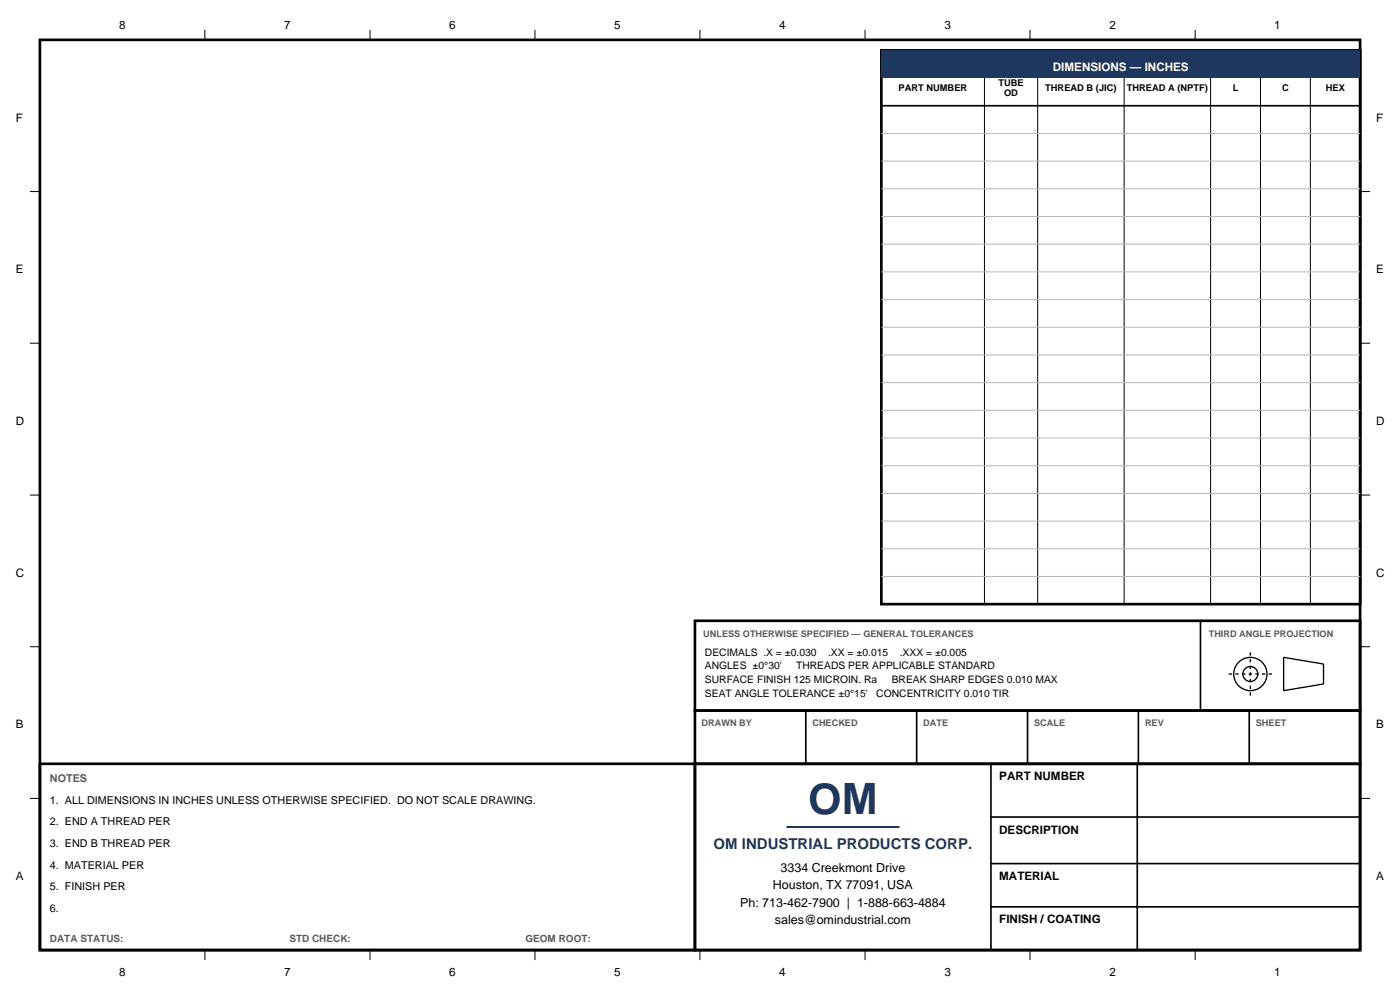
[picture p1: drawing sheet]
<svg xmlns="http://www.w3.org/2000/svg" width="297mm" height="210mm" viewBox="0 0 297 210" stroke-linecap="round" stroke-linejoin="round" font-family="sans-serif">
<defs><g id="words">
<text font-size="9.2" fill="#1d375f" x="171.4" y="172.6">OM</text>
<text font-size="3.2" fill="#1d375f" x="151.4" y="180.2">OM INDUSTRIAL PRODUCTS CORP.</text>
<g font-size="2.6">
<text x="165.6" y="185">3334 Creekmont Drive</text>
<text x="164" y="188.7">Houston, TX 77091, USA</text>
<text x="157" y="192.4">Ph: 713-462-7900 | 1-888-663-4884</text>
<text x="164.4" y="196.1">sales@omindustrial.com</text>
</g>
<g font-size="2.5">
<text x="25.3" y="6.1">8</text>
<text x="60.3" y="6.1">7</text>
<text x="95.3" y="6.1">6</text>
<text x="130.3" y="6.1">5</text>
<text x="165.3" y="6.1">4</text>
<text x="200.3" y="6.1">3</text>
<text x="235.3" y="6.1">2</text>
<text x="270.3" y="6.1">1</text>
<text x="3.4" y="25.8">F</text>
<text x="292" y="25.8">F</text>
<text x="3.4" y="58">E</text>
<text x="292" y="58">E</text>
<text x="3.4" y="90.1">D</text>
<text x="292" y="90.1">D</text>
<text x="3.4" y="122.3">C</text>
<text x="292" y="122.3">C</text>
<text x="3.4" y="154.5">B</text>
<text x="292" y="154.5">B</text>
<text x="212" y="165.5">PART NUMBER</text>
<text x="212" y="176.8">DESCRIPTION</text>
<text x="3.4" y="186.7">A</text>
<text x="212" y="186.7">MATERIAL</text>
<text x="292" y="186.7">A</text>
<text x="212" y="195.9">FINISH / COATING</text>
<text x="25.3" y="207">8</text>
<text x="60.3" y="207">7</text>
<text x="95.3" y="207">6</text>
<text x="130.3" y="207">5</text>
<text x="165.3" y="207">4</text>
<text x="200.3" y="207">3</text>
<text x="235.3" y="207">2</text>
<text x="270.3" y="207">1</text>
</g>
<text font-size="2.5" fill="#fff" x="223.4" y="15.1">DIMENSIONS — INCHES</text>
<text font-size="2.3" fill="#595959" x="10.6" y="165.9">NOTES</text>
<g font-size="2.3">
<text x="10.6" y="170.5">1. ALL DIMENSIONS IN INCHES UNLESS OTHERWISE SPECIFIED. DO NOT SCALE DRAWING.</text>
<text x="10.6" y="175.1">2. END A THREAD PER</text>
<text x="10.6" y="179.7">3. END B THREAD PER</text>
<text x="10.6" y="184.2">4. MATERIAL PER</text>
<text x="10.6" y="188.8">5. FINISH PER</text>
<text x="10.6" y="193.4">6.</text>
</g>
<g font-size="2.2">
<text x="149.5" y="139.1">DECIMALS .X = ±0.030</text>
<text x="149.5" y="142">ANGLES ±0°30'</text>
<text x="168.9" y="142">THREADS PER APPLICABLE STANDARD</text>
<text x="175.7" y="139.1">.XX = ±0.015</text>
<text x="190.9" y="139.1">.XXX = ±0.005</text>
<text x="149.5" y="144.9">SURFACE FINISH 125 MICROIN. Ra</text>
<text x="149.5" y="147.8">SEAT ANGLE TOLERANCE ±0°15'</text>
<text x="185.9" y="147.8">CONCENTRICITY 0.010 TIR</text>
<text x="189.2" y="144.9">BREAK SHARP EDGES 0.010 MAX</text>
</g>
<g font-size="2.1" fill="#595959">
<text x="10.6" y="199.8">DATA STATUS:</text>
<text x="61.4" y="199.8">STD CHECK:</text>
<text x="111.5" y="199.8">GEOM ROOT:</text>
</g>
<g font-size="2">
<text x="190.6" y="19.4">PART NUMBER</text>
<text x="211.8" y="18.3">TUBE</text>
<text x="213" y="20.4">OD</text>
<text x="221.7" y="19.4">THREAD B (JIC)</text>
<text x="239" y="19.4">THREAD A (NPTF)</text>
<text x="261.5" y="19.4">L</text>
<text x="272" y="19.4">C</text>
<text x="281.2" y="19.4">HEX</text>
</g>
<g font-size="1.9" fill="#595959">
<text x="149.2" y="135.2">UNLESS OTHERWISE SPECIFIED — GENERAL TOLERANCES</text>
<text x="256.4" y="135.2">THIRD ANGLE PROJECTION</text>
<text x="148.8" y="153.9">DRAWN BY</text>
<text x="172.4" y="153.9">CHECKED</text>
<text x="195.9" y="153.9">DATE</text>
<text x="219.4" y="153.9">SCALE</text>
<text x="242.9" y="153.9">REV</text>
<text x="266.4" y="153.9">SHEET</text>
</g>
</g></defs>
<path d="M8.5 8.5h280v193h-280zM187 10.7h101.6v117.5h-101.6zM147.4 131.7h141.1v19h-141.1zM147.4 150.7h141.1v11.3h-141.1zM147.4 162h141.1v39.5h-141.1z" fill="none" stroke="#000" stroke-width=".56"/>
<g fill="none" stroke="#000" stroke-width=".21">
<path d="M43.5 6.3v2.2M78.5 6.3v2.2M113.5 6.3v2.2M148.5 6.3v2.2M183.5 6.3v2.2M218.5 6.3v2.2M253.5 6.3v2.2M6.3 40.6h2.2M288.5 40.6h2.2M6.3 72.8h2.2M288.5 72.8h2.2M6.3 105h2.2"/>
<path d="M288.5 105h2.2M6.3 137.2h2.2M288.5 137.2h2.2M6.3 169.4h2.2M288.5 169.4h2.2M43.5 201.5v2.1M78.5 201.5v2.1M113.5 201.5v2.1M148.5 201.5v2.1M183.5 201.5v2.1M218.5 201.5v2.1M253.5 201.5v2.1"/>
</g>
<path d="M254.7 131.7v19M170.9 150.7v11.3M194.5 150.7v11.3M218 150.7v11.3M241.5 150.7v11.3M265 150.7v11.3M210.2 162v39.5M210.2 173.3h78.3M241.3 162v39.5M210.2 192.4h78.3M210.2 183.2h78.3" fill="none" stroke="#000" stroke-width=".35"/>
<path d="M166.8 175.4h24" fill="none" stroke="#1d375f" stroke-width=".42"/>
<g fill="none" stroke="#000" stroke-width=".28">
<path d="M272.3 139.4l8.5 1.5v4.2l-8.5 1.4z"/>
<circle cx="265.3" cy="143" r="3.5"/>
<circle cx="265.3" cy="143" r="1.59"/>
</g>
<path d="M260.7 143h9.1M265.3 147.6v-9.2" fill="none" stroke="#000" stroke-width=".28" stroke-dasharray=".7 .7" stroke-linecap="butt"/>
<path d="M187 10.7h101.6v5.9h-101.6z" fill-rule="evenodd" fill="#1d375f"/>
<path d="M187 22.4h101.6" fill="none" stroke="#000" stroke-width=".35"/>
<path d="M208.8 16.6v111.6M220.1 16.6v111.6M238.5 16.6v111.6M256.8 16.6v111.6M267.4 16.6v111.6M278 16.6v111.6" fill="none" stroke="#000" stroke-width=".21"/>
<g fill="none" stroke="#b8b8b8" stroke-width=".21">
<path d="M187 28.3h101.6M187 34.2h101.6M187 40h101.6M187 45.9h101.6M187 51.8h101.6M187 57.7h101.6M187 63.5h101.6M187 69.4h101.6M187 75.3h101.6M187 81.2h101.6M187 87h101.6M187 92.9h101.6"/>
<path d="M187 98.8h101.6M187 104.7h101.6M187 110.5h101.6M187 116.4h101.6M187 122.3h101.6"/>
</g>
<path d="M8.5 162h138.9v39.5h-138.9z" fill="none" stroke="#000" stroke-width=".56"/>
<use href="#words"/>
</svg>
